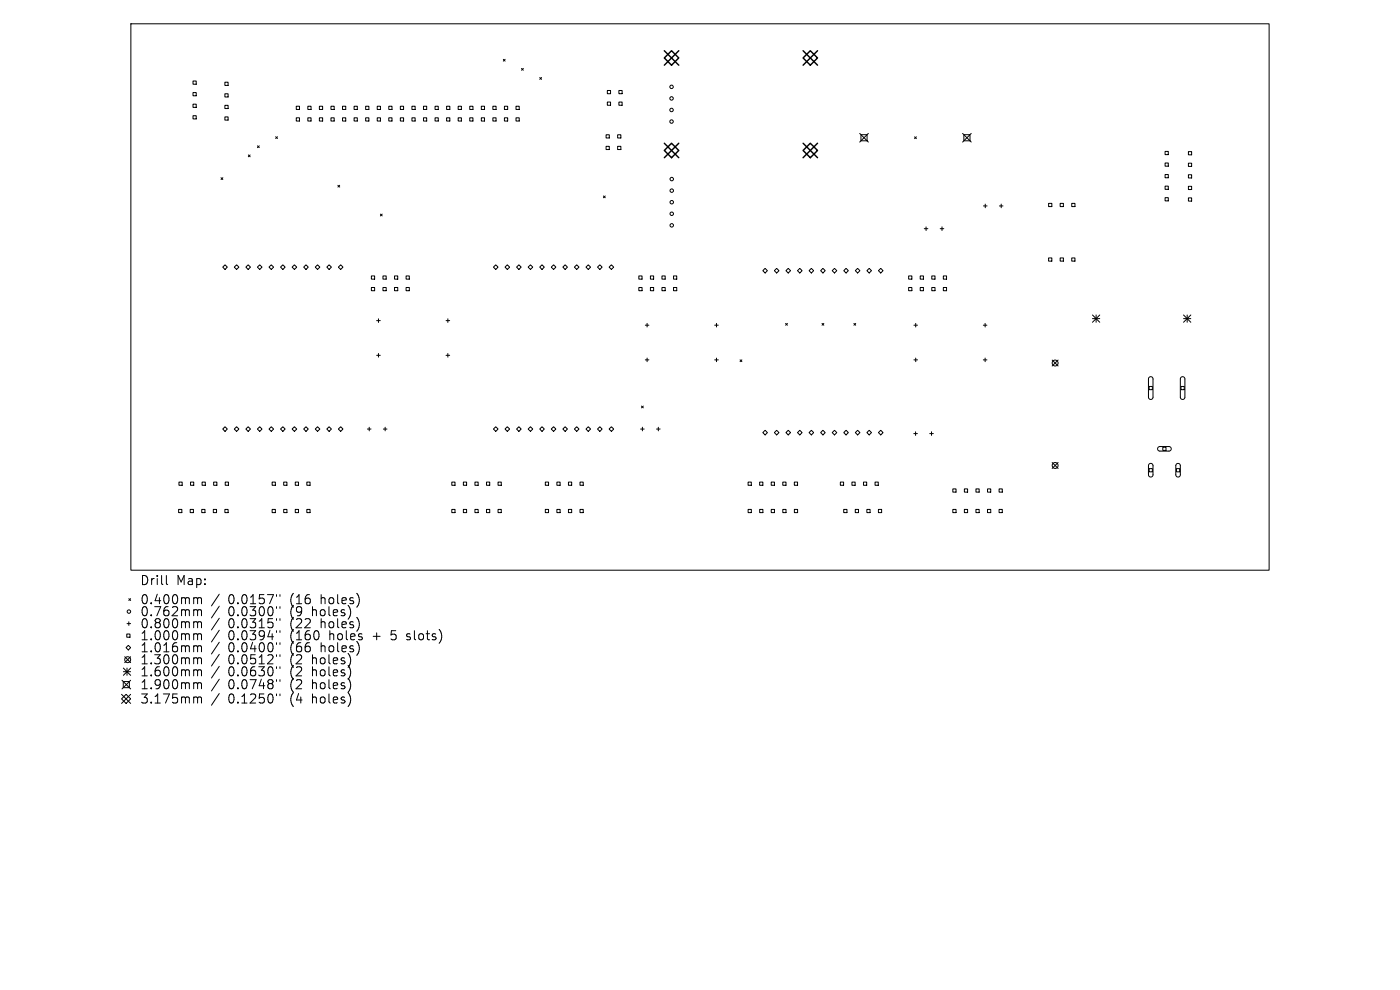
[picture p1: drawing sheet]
<svg xmlns="http://www.w3.org/2000/svg" width="297mm" height="210mm" viewBox="0 0 297 210" stroke-linecap="round" stroke-linejoin="round" font-family="sans-serif">
<defs><g id="words">
<g font-size="2.7">
<text x="29.6" y="124.4">Drill</text>
<text x="37.4" y="124.4">Map:</text>
<text x="29.6" y="128.4">0.400mm</text>
<text x="29.6" y="131">0.762mm</text>
<text x="48.4" y="128.4">0.0157&quot;</text>
<text x="48.4" y="131">0.0300&quot;</text>
<text x="61.7" y="128.4">(16</text>
<text x="61.7" y="131">(9</text>
<text x="66.5" y="131">holes)</text>
<text x="68.3" y="128.4">holes)</text>
<text x="29.6" y="133.5">0.800mm</text>
<text x="29.6" y="136.1">1.000mm</text>
<text x="48.4" y="133.5">0.0315&quot;</text>
<text x="48.4" y="136.1">0.0394&quot;</text>
<text x="61.7" y="133.5">(22</text>
<text x="61.7" y="136.1">(160</text>
<text x="68.3" y="133.5">holes)</text>
<text x="70.2" y="136.1">holes</text>
<text x="79.6" y="136.1">+</text>
<text x="83.6" y="136.1">5</text>
<text x="87.1" y="136.1">slots)</text>
<text x="29.6" y="138.6">1.016mm</text>
<text x="29.6" y="141.2">1.300mm</text>
<text x="29.6" y="143.7">1.600mm</text>
<text x="48.4" y="138.6">0.0400&quot;</text>
<text x="48.4" y="141.2">0.0512&quot;</text>
<text x="48.4" y="143.7">0.0630&quot;</text>
<text x="61.7" y="138.6">(66</text>
<text x="61.7" y="141.2">(2</text>
<text x="61.7" y="143.7">(2</text>
<text x="66.5" y="141.2">holes)</text>
<text x="66.5" y="143.7">holes)</text>
<text x="68.3" y="138.6">holes)</text>
<text x="29.6" y="146.5">1.900mm</text>
<text x="29.6" y="149.5">3.175mm</text>
<text x="48.4" y="146.5">0.0748&quot;</text>
<text x="48.4" y="149.5">0.1250&quot;</text>
<text x="61.7" y="146.5">(2</text>
<text x="61.7" y="149.5">(4</text>
<text x="66.5" y="146.5">holes)</text>
<text x="66.5" y="149.5">holes)</text>
</g>
</g></defs>
<g fill="none" stroke="#000" stroke-width=".21">
<path d="M27.8 5h241.4v116h-241.4zM40.9 17.2h.7v.7h-.7zM40.9 19.6h.7v.7h-.7zM47.7 17.4h.7v.7h-.7zM47.7 19.9h.7v.7h-.7zM106.8 12.6l.4 .4M107.2 12.6l-.4 .4M110.6 14.5l.4 .4M111 14.5l-.4 .4M114.5 16.4l.4 .4M114.9 16.4l-.4 .4M128.8 19.2h.7v.7h-.7z"/>
<path d="M131.3 19.2h.7v.7h-.7zM40.9 22.1h.7v.7h-.7zM40.9 24.5h.7v.7h-.7zM46.9 37.7l.4 .4M47.3 37.7l-.4 .4M47.7 22.3h.7v.7h-.7zM47.7 24.8h.7v.7h-.7zM52.7 32.9l.4 .4M53.1 32.9l-.4 .4M54.6 30.9l.4 .4M55 30.9l-.4 .4M58.5 29l.4 .4"/>
<path d="M58.9 29l-.4 .4M62.9 22.5h.6v.7h-.6zM62.9 25h.6v.7h-.6zM65.3 22.5h.7v.7h-.7zM65.3 25h.7v.7h-.7zM67.8 22.5h.6v.7h-.6zM67.8 25h.6v.7h-.6zM70.2 22.5h.7v.7h-.7zM70.2 25h.7v.7h-.7zM71.7 39.3l.4 .4M72.1 39.3l-.4 .4M72.7 22.5h.6v.7h-.6z"/>
<path d="M72.7 25h.6v.7h-.6zM75.1 22.5h.7v.7h-.7zM75.1 25h.7v.7h-.7zM77.6 22.5h.7v.7h-.7zM77.6 25h.7v.7h-.7zM80 22.5h.7v.7h-.7zM80 25h.7v.7h-.7zM82.5 22.5h.7v.7h-.7zM82.5 25h.7v.7h-.7zM84.9 22.5h.7v.7h-.7zM84.9 25h.7v.7h-.7zM87.4 22.5h.7v.7h-.7z"/>
<path d="M87.4 25h.7v.7h-.7zM89.8 22.5h.7v.7h-.7zM89.8 25h.7v.7h-.7zM92.3 22.5h.7v.7h-.7zM92.3 25h.7v.7h-.7zM94.7 22.5h.7v.7h-.7zM94.7 25h.7v.7h-.7zM97.2 22.5h.7v.7h-.7zM97.2 25h.7v.7h-.7zM99.7 22.5h.6v.7h-.6zM99.7 25h.6v.7h-.6zM102.1 22.5h.7v.7h-.7z"/>
<path d="M102.1 25h.7v.7h-.7zM104.6 22.5h.6v.7h-.6zM104.6 25h.6v.7h-.6zM107 22.5h.7v.7h-.7zM107 25h.7v.7h-.7zM109.5 22.5h.6v.7h-.6zM109.5 25h.6v.7h-.6zM128.6 28.6h.7v.7h-.7zM128.6 31h.7v.7h-.7zM128.8 21.6h.7v.7h-.7zM131 28.6h.7v.7h-.7zM131 31h.7v.7h-.7z"/>
<path d="M131.3 21.6h.7v.7h-.7zM182.4 28.3l1.8 1.8M182.6 28.6h1.3v1.3h-1.3zM184.2 28.3l-1.8 1.8M194 29l.4 .4M194.4 29l-.4 .4M204.2 28.3l1.8 1.8M204.5 28.6h1.3v1.3h-1.3zM206 28.3l-1.8 1.8M247.2 32.1h.6v.7h-.6zM247.2 34.6h.6v.7h-.6zM247.2 37h.6v.7h-.6z"/>
<path d="M247.2 39.5h.6v.7h-.6zM252.1 32.2h.7v.6h-.7zM252.1 34.6h.7v.7h-.7zM252.1 37.1h.7v.7h-.7zM252.1 39.5h.7v.7h-.7zM47.7 56.2l.5 .5-.5 .5-.5-.5zM50.2 56.2l.5 .5-.5 .5-.5-.5zM52.6 56.2l.5 .5-.5 .5-.4-.5zM55.1 56.2l.5 .5-.5 .5-.5-.5zM57.6 56.2l.4 .5-.4 .5-.5-.5zM60 56.2l.5 .5-.5 .5-.5-.5zM62 56.7l.5-.5 .4 .5-.4 .5z"/>
<path d="M64.4 56.7l.5-.5 .5 .5-.5 .5zM66.9 56.7l.5-.5 .5 .5-.5 .5zM69.3 56.7l.5-.5 .5 .5-.5 .5zM71.8 56.7l.5-.5 .5 .5-.5 .5zM78.8 58.5h.7v.7h-.7zM80.7 45.4l.4 .4M81.1 45.4l-.4 .4M81.2 58.5h.7v.7h-.7zM83.7 58.5h.7v.7h-.7zM86.1 58.5h.7v.7h-.7zM104.7 56.7l.5-.5 .5 .5-.5 .5zM107.1 56.7l.5-.5 .5 .5-.5 .5z"/>
<path d="M109.6 56.7l.5-.5 .5 .5-.5 .5zM112 56.7l.5-.5 .5 .5-.5 .5zM114.5 56.7l.5-.5 .5 .5-.5 .5zM116.9 56.7l.5-.5 .5 .5-.5 .5zM119.4 56.7l.5-.5 .5 .5-.5 .5zM121.9 56.7l.4-.5 .5 .5-.5 .5zM124.3 56.7l.5-.5 .5 .5-.5 .5zM126.8 56.7l.5-.5 .4 .5-.4 .5zM128 41.6l.4 .4M128.4 41.6l-.4 .4M129.2 56.7l.5-.5 .5 .5-.5 .5zM135.5 58.5h.7v.7h-.7z"/>
<path d="M138 58.5h.7v.7h-.7zM140.4 58.5h.7v.7h-.7zM142.9 58.5h.7v.7h-.7zM161.8 57.4l.5-.5 .5 .5-.5 .5zM164.3 57.4l.5-.5 .5 .5-.5 .5zM166.7 57.4l.5-.5 .5 .5-.5 .5zM169.2 57.4l.5-.5 .5 .5-.5 .5zM171.6 57.4l.5-.5 .5 .5-.5 .5zM174.6 56.9l.5 .5-.5 .5-.5-.5zM177 56.9l.5 .5-.5 .5-.5-.5zM179 57.4l.5-.5 .5 .5-.5 .5zM181.4 57.4l.5-.5 .5 .5-.5 .5z"/>
<path d="M183.9 57.4l.5-.5 .5 .5-.5 .5zM186.8 56.9l.5 .5-.5 .5-.4-.5zM192.8 58.5h.6v.7h-.6zM195.2 58.5h.7v.7h-.7zM196.1 48.5h.7M196.5 48.1v.8M197.7 58.5h.7v.7h-.7zM199.5 48.5h.7M199.8 48.1v.8M200.1 58.5h.7v.7h-.7zM208.6 43.7h.8M209 43.3v.8"/>
<path d="M212 43.7h.8M212.4 43.3v.8M222.5 43.1h.6v.7h-.6zM222.5 54.7h.6v.7h-.6zM224.9 43.1h.7v.7h-.7zM224.9 54.7h.7v.7h-.7zM227.4 43.1h.6v.7h-.6zM227.4 54.7h.6v.7h-.6zM247.2 41.9h.6v.7h-.6zM252.1 42h.7v.7h-.7zM78.8 61h.7v.7h-.7zM79.9 68h.8"/>
<path d="M79.9 75.4h.8M80.3 67.6v.8M80.3 75v.8M81.2 61h.7v.7h-.7zM83.7 61h.7v.7h-.7zM86.1 61h.7v.7h-.7zM94.6 68h.8M94.6 75.4h.8M95 67.6v.8M95 75v.8M135.5 61h.7v.7h-.7zM136.9 69h.8"/>
<path d="M136.9 76.3h.8M137.3 68.6v.8M137.3 76v.7M138 61h.7v.7h-.7zM140.4 61h.7v.7h-.7zM142.9 61h.7v.7h-.7zM151.6 69h.8M151.6 76.3h.8M152 68.6v.8M152 76v.7M157 76.3l.4 .4M157.4 76.3l-.4 .4"/>
<path d="M166.7 68.6l.3 .4M167 68.6l-.3 .4M174.4 68.6l.4 .4M174.8 68.6l-.4 .4M181.1 68.6l.4 .4M181.5 68.6l-.4 .4M192.8 61h.6v.7h-.6zM193.9 69h.8M193.9 76.3h.8M194.3 68.6v.8M194.3 76v.7M195.2 61h.7v.7h-.7z"/>
<path d="M197.7 61h.7v.7h-.7zM200.1 61h.7v.7h-.7zM208.6 69h.8M208.6 76.3h.8M209 68.6v.8M209 76v.7M223.2 76.4l1.3 1.2M224.5 76.4l-1.3 1.2M231.8 66.8l1.5 1.6M231.8 67.6h1.5M232.5 66.8v1.6M233.3 66.8l-1.5 1.6"/>
<path d="M251.1 67.6h1.5M251.1 66.8l1.5 1.6M251.9 66.8v1.6M252.6 66.8l-1.5 1.6M47.7 90.5l.5 .5-.5 .5-.5-.5zM50.2 90.5l.5 .5-.5 .5-.5-.5zM52.6 90.5l.5 .5-.5 .5-.4-.5zM55.1 90.5l.5 .5-.5 .5-.5-.5zM57.6 90.5l.4 .5-.4 .5-.5-.5zM60 90.5l.5 .5-.5 .5-.5-.5zM62 91l.5-.5 .4 .5-.4 .5zM64.4 91l.5-.5 .5 .5-.5 .5z"/>
<path d="M66.9 91l.5-.5 .5 .5-.5 .5zM69.3 91l.5-.5 .5 .5-.5 .5zM71.8 91l.5-.5 .5 .5-.5 .5zM77.9 91h.8M78.3 90.6v.8M81.3 91h.8M81.7 90.6v.8M104.7 91l.5-.5 .5 .5-.5 .5zM107.1 91l.5-.5 .5 .5-.5 .5zM109.6 91l.5-.5 .5 .5-.5 .5zM112 91l.5-.5 .5 .5-.5 .5zM114.5 91l.5-.5 .5 .5-.5 .5z"/>
<path d="M116.9 91l.5-.5 .5 .5-.5 .5zM119.4 91l.5-.5 .5 .5-.5 .5zM121.9 91l.4-.5 .5 .5-.5 .5zM124.3 91l.5-.5 .5 .5-.5 .5zM126.8 91l.5-.5 .4 .5-.4 .5zM129.2 91l.5-.5 .5 .5-.5 .5zM135.9 91h.8M136.1 86.1l.4 .4M136.3 90.6v.8M136.5 86.1l-.4 .4M139.3 91h.7M139.7 90.6v.8"/>
<path d="M162.3 91.3l.5 .5-.5 .5-.5-.5zM164.8 91.3l.5 .5-.5 .5-.5-.5zM166.7 91.8l.5-.5 .5 .5-.5 .5zM169.2 91.8l.5-.5 .5 .5-.5 .5zM171.6 91.8l.5-.5 .5 .5-.5 .5zM174.6 91.3l.5 .5-.5 .5-.5-.5zM177 91.3l.5 .5-.5 .5-.5-.5zM179 91.8l.5-.5 .5 .5-.5 .5zM181.4 91.8l.5-.5 .5 .5-.5 .5zM183.9 91.8l.5-.5 .5 .5-.5 .5zM186.8 91.3l.5 .5-.5 .5-.4-.5zM193.8 92h.8"/>
<path d="M194.2 91.6v.8M197.2 92h.8M197.6 91.6v.8M223.2 98.1l1.3 1.3M224.5 98.1l-1.3 1.3M243.8 82h.7v.7h-.7zM243.8 80l.5-.1 .3 .4v4l-.1 .3-.3 .1-.4-.1-.2-.3v-3.9zM243.8 99.4h.7v.7h-.7zM243.8 98.4l.4-.1 .4 .4v2.1l-.4 .4-.4-.1-.2-.3v-2.1zM245.7 94.9l.3-.2h2.1l.3 .2 .1 .4-.4 .4h-2.1l-.4-.4zM246.7 94.9h.7v.6h-.7zM249.6 99.4h.7v.7h-.7z"/>
<path d="M249.6 98.4l.4-.1 .4 .4v2.1l-.4 .4-.4-.1-.2-.3v-2.1zM250.5 82h.7v.7h-.7zM250.5 80l.6-.1 .3 .4v4l-.2 .3-.3 .1-.3-.1-.2-.3v-3.9zM37.9 108.1h.7v.6h-.7zM38 102.3h.6v.6h-.6zM40.3 108.1h.7v.6h-.7zM40.4 102.3h.7v.6h-.7zM42.8 108.1h.7v.6h-.7zM42.9 102.3h.7v.6h-.7zM45.3 108.1h.6v.6h-.6zM45.3 102.3h.7v.6h-.7zM47.7 108.1h.7v.6h-.7z"/>
<path d="M47.8 102.3h.7v.6h-.7zM57.7 102.3h.7v.6h-.7zM57.7 108.1h.7v.6h-.7zM60.2 102.3h.7v.6h-.7zM60.2 108.1h.7v.6h-.7zM62.6 102.3h.7v.6h-.7zM62.6 108.1h.7v.6h-.7zM65.1 102.3h.7v.6h-.7zM65.1 108.1h.7v.6h-.7zM95.8 102.3h.7v.6h-.7zM95.8 108.1h.7v.6h-.7zM98.3 102.3h.7v.6h-.7z"/>
<path d="M98.3 108.1h.7v.6h-.7zM100.8 102.3h.6v.6h-.6zM100.8 108.1h.6v.6h-.6zM103.2 102.3h.7v.6h-.7zM103.2 108.1h.7v.6h-.7zM105.7 102.3h.6v.6h-.6zM105.7 108.1h.6v.6h-.6zM115.7 102.3h.7v.6h-.7zM115.7 108.1h.7v.6h-.7zM118.1 102.3h.7v.6h-.7zM118.1 108.1h.7v.6h-.7zM120.6 102.3h.7v.6h-.7z"/>
<path d="M120.6 108.1h.7v.6h-.7zM123 102.3h.7v.6h-.7zM123 108.1h.7v.6h-.7zM158.7 102.3h.7v.6h-.7zM158.7 108.1h.7v.6h-.7zM161.2 102.3h.6v.6h-.6zM161.2 108.1h.6v.6h-.6zM163.6 102.3h.7v.6h-.7zM163.6 108.1h.7v.6h-.7zM166.1 102.3h.6v.6h-.6zM166.1 108.1h.7v.6h-.7zM168.5 102.3h.7v.6h-.7z"/>
<path d="M168.5 108.1h.7v.6h-.7zM178.3 102.3h.7v.6h-.7zM179 108.1h.7v.6h-.7zM180.7 102.3h.7v.6h-.7zM181.4 108.1h.7v.6h-.7zM183.2 102.3h.7v.6h-.7zM183.9 108.1h.7v.6h-.7zM185.6 102.3h.7v.6h-.7zM186.4 108.1h.6v.6h-.6zM202.1 103.7h.7v.7h-.7zM202.1 108.1h.7v.6h-.7zM204.6 103.7h.7v.7h-.7z"/>
<path d="M204.6 108.1h.7v.6h-.7zM207 103.7h.7v.7h-.7zM207 108.1h.7v.6h-.7zM209.5 103.7h.7v.7h-.7zM209.5 108.1h.7v.6h-.7zM211.9 103.7h.7v.7h-.7zM211.9 108.1h.7v.6h-.7zM26.5 139.3l1.2 1.3M26.7 137.4l.5-.5 .5 .5-.5 .5zM26.9 134.5h.7v.7h-.7zM26.9 132.3h.8M27.3 127l.4 .4"/>
<path d="M27.3 131.9v.8M27.7 127l-.4 .4M27.7 139.3l-1.2 1.3M35.3 122.1v1.6l.3 .3M41.4 126.8l.4 .1 .1 .2M41.4 129.3h.2l.3 .3M41.4 131.9h.2l.3 .3M41.4 134.4h.2l.3 .3M41.4 137l.4 .1 .1 .2M41.4 139.5h.2l.3 .3M41.9 127.1l.3-.3 .5 .1v1.2M41.9 127.1v1"/>
<path d="M41.9 129.6v1M41.9 132.2v1M41.9 134.7v1M41.9 137.3v1M41.9 139.8v1M41.9 129.6l.3-.3 .5 .1v1.2M41.9 132.2l.3-.3 .5 .1v1.2M41.9 134.7l.3-.3 .5 .1v1.2M41.9 137.3l.3-.3 .5 .1v1.2M41.9 139.8l.3-.3 .5 .1v1.2M46.5 126l-1.6 2.5M46.5 128.6l-1.6 2.5"/>
<path d="M46.5 131.1l-1.6 2.5M46.5 133.7l-1.6 2.5M46.5 136.2l-1.6 2.5M46.5 138.8l-1.6 2.5M58.7 126.1v.4M58.7 128.7v.4M58.7 131.2v.4M58.7 133.8v.4M58.7 136.3v.4M58.7 138.9v.4M59.4 126.1v.4M59.4 128.7v.4"/>
<path d="M59.4 131.2v.4M59.4 133.8v.4M59.4 136.3v.4M59.4 138.9v.4M86.3 135.6l.1 .1M86.3 134.5v.5M25.8 148.3l.9-1 1 1-1 .9zM25.8 147.3l1.9 1.9M25.9 144.3l1.8 1.8M26.1 144.6h1.3v1.3h-1.3zM26.2 141.7l1.5 1.6M26.2 142.5h1.5"/>
<path d="M26.9 141.7v1.6M27.7 141.7l-1.5 1.6M27.7 144.3l-1.8 1.8M27.7 147.3l-1.9 1.9M41.4 142.1h.2l.3 .3M41.4 144.8h.2l.3 .3M41.4 147.8h.2l.3 .3M41.9 142.4v1M41.9 145.1v1M41.9 148.1v1M41.9 142.4l.3-.3 .5 .1v1.2M41.9 145.1l.3-.3 .5 .1v1.2"/>
<path d="M41.9 148.1l.3-.3 .5 .1v1.2M46.5 141.3l-1.6 2.5M46.5 144.1l-1.6 2.5M46.5 147.1l-1.6 2.5M58.7 141.4v.4M58.7 144.2v.3M58.7 147.2v.4M59.4 141.4v.4M59.4 144.2v.3M59.4 147.2v.4"/>
<circle cx="142.5" cy="18.4" r=".37"/>
<circle cx="142.5" cy="23.3" r=".37"/>
<circle cx="142.5" cy="25.8" r=".37"/>
<circle cx="142.5" cy="20.9" r=".37"/>
<circle cx="142.5" cy="38" r=".37"/>
<circle cx="142.5" cy="42.9" r=".37"/>
<circle cx="142.5" cy="45.3" r=".37"/>
<circle cx="142.5" cy="47.8" r=".37"/>
<circle cx="142.5" cy="40.4" r=".37"/>
<circle cx="223.8" cy="77" r=".63"/>
<circle cx="223.8" cy="98.7" r=".63"/>
<circle cx="27.1" cy="139.9" r=".63"/>
<circle cx="27.3" cy="129.7" r=".37"/>
</g>
<path d="M140.9 10.8l3.1 3M142.5 10.8l1.5 1.5-1.5 1.5-1.6-1.5zM144 10.8l-3.1 3M170.4 12.3l1.5-1.5 1.5 1.5-1.5 1.5zM170.4 10.8l3 3M173.4 10.8l-3 3M140.9 31.9l1.6-1.5 1.5 1.5-1.5 1.6zM140.9 30.4l3.1 3.1M144 30.4l-3.1 3.1M170.4 31.9l1.5-1.5 1.5 1.5-1.5 1.6zM170.4 30.4l3 3.1M173.4 30.4l-3 3.1" fill="none" stroke="#000" stroke-width=".31"/>
<use href="#words"/>
</svg>
